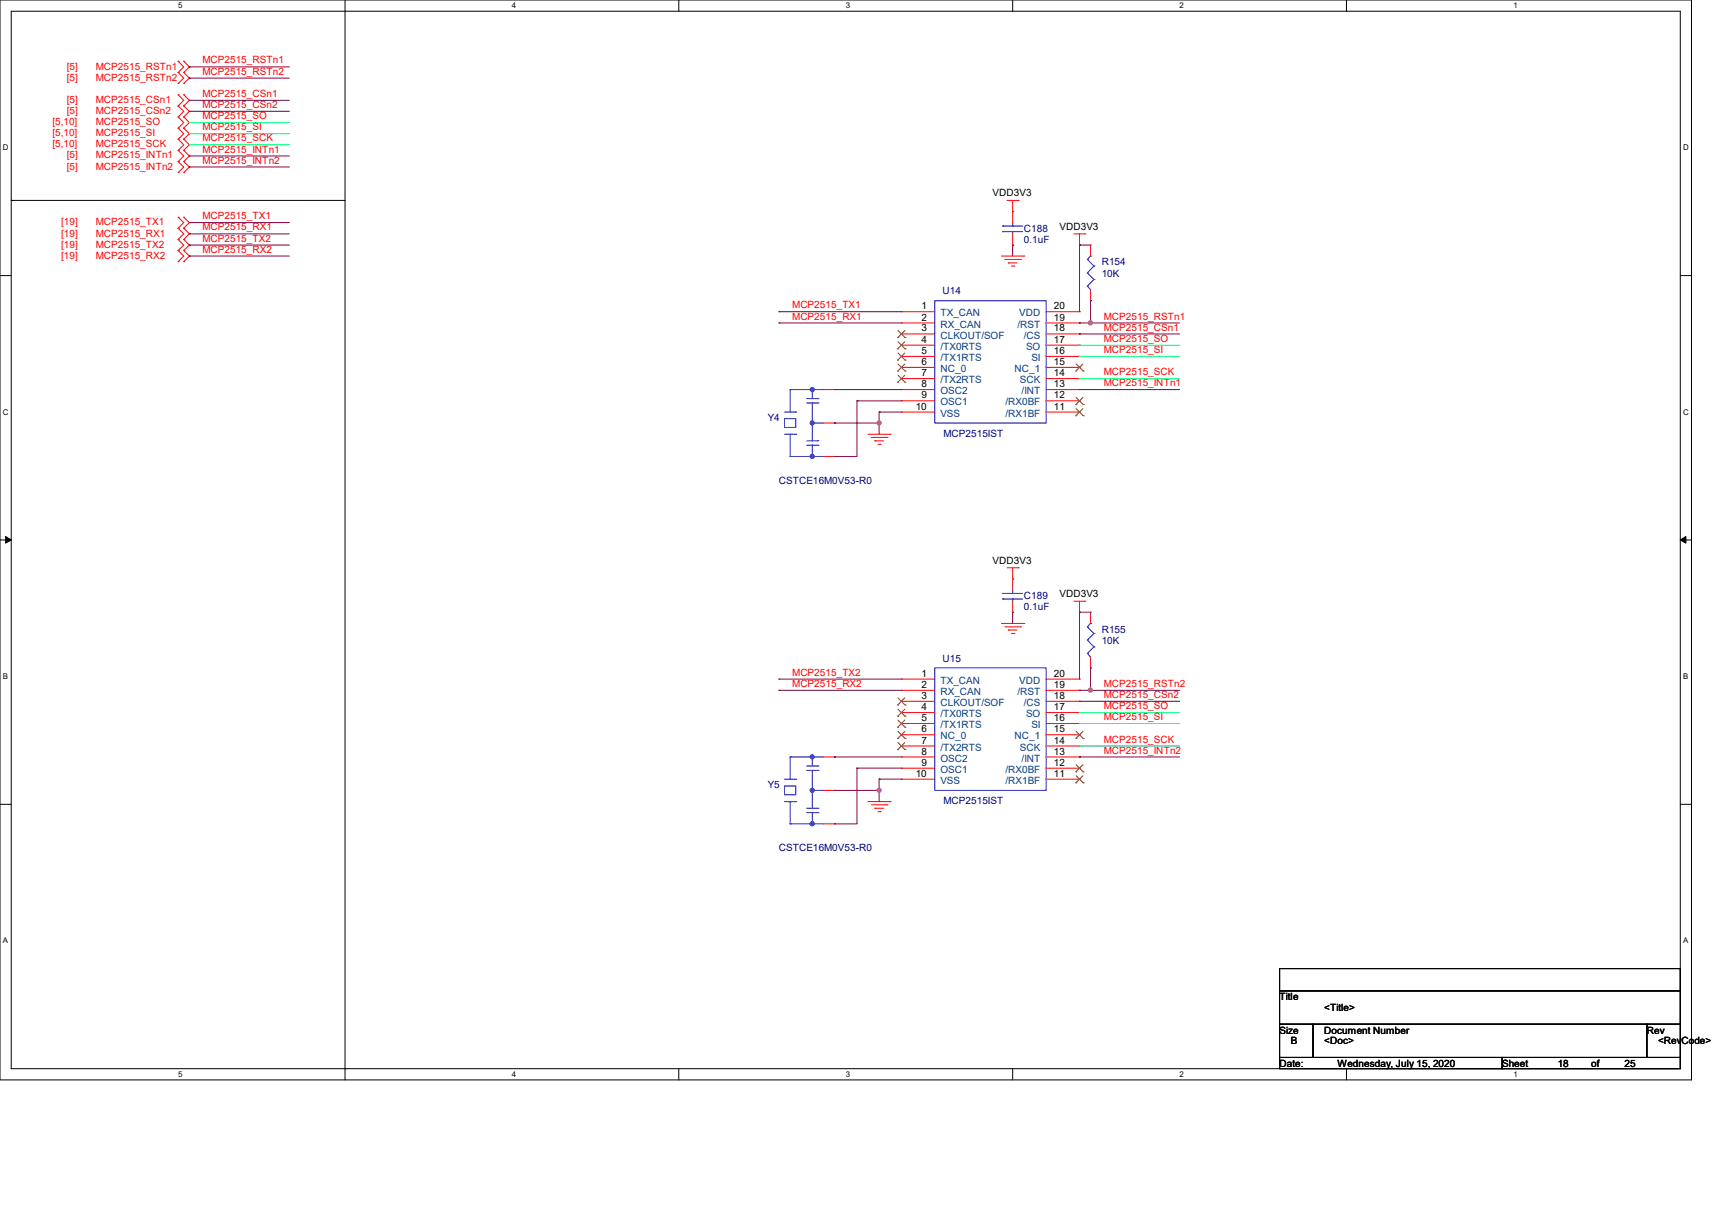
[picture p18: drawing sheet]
<svg xmlns="http://www.w3.org/2000/svg" width="297mm" height="210mm" viewBox="0 0 297 210" stroke-linecap="round" stroke-linejoin="round" font-family="sans-serif">
<defs><g id="words">
<g font-size="1.7" fill="#f00">
<text x="35.1" y="11">MCP2515_RSTn1</text>
<text x="11.6" y="17.8">[5]</text>
<text x="11.6" y="12.1">[5]</text>
<text x="11.6" y="14">[5]</text>
<text x="16.6" y="17.8">MCP2515_CSn1</text>
<text x="16.6" y="12.1">MCP2515_RSTn1</text>
<text x="16.6" y="14">MCP2515_RSTn2</text>
<text x="35.1" y="16.8">MCP2515_CSn1</text>
<text x="35.1" y="13">MCP2515_RSTn2</text>
<text x="9.1" y="21.7">[5,10]</text>
<text x="9.1" y="23.6">[5,10]</text>
<text x="11.6" y="19.8">[5]</text>
<text x="16.6" y="19.8">MCP2515_CSn2</text>
<text x="16.6" y="21.7">MCP2515_SO</text>
<text x="16.6" y="23.6">MCP2515_SI</text>
<text x="35.1" y="20.7">MCP2515_SO</text>
<text x="35.1" y="22.6">MCP2515_SI</text>
<text x="35.1" y="18.7">MCP2515_CSn2</text>
<text x="9.1" y="25.6">[5,10]</text>
<text x="11.6" y="27.5">[5]</text>
<text x="11.6" y="29.4">[5]</text>
<text x="16.6" y="25.6">MCP2515_SCK</text>
<text x="16.6" y="27.5">MCP2515_INTn1</text>
<text x="16.6" y="29.4">MCP2515_INTn2</text>
<text x="35.1" y="24.5">MCP2515_SCK</text>
<text x="35.1" y="26.5">MCP2515_INTn1</text>
<text x="35.1" y="28.4">MCP2515_INTn2</text>
<text x="10.6" y="39.1">[19]</text>
<text x="10.6" y="41">[19]</text>
<text x="16.6" y="39.1">MCP2515_TX1</text>
<text x="16.6" y="41">MCP2515_RX1</text>
<text x="35.1" y="38">MCP2515_TX1</text>
<text x="35.1" y="40">MCP2515_RX1</text>
<text x="35.1" y="41.9">MCP2515_TX2</text>
<text x="10.6" y="44.9">[19]</text>
<text x="10.6" y="42.9">[19]</text>
<text x="16.6" y="44.9">MCP2515_RX2</text>
<text x="16.6" y="42.9">MCP2515_TX2</text>
<text x="35.1" y="43.8">MCP2515_RX2</text>
<text x="137.5" y="53.5">MCP2515_TX1</text>
<text x="137.5" y="55.4">MCP2515_RX1</text>
<text x="191.5" y="59.3">MCP2515_SO</text>
<text x="191.5" y="57.3">MCP2515_CSn1</text>
<text x="191.5" y="55.4">MCP2515_RSTn1</text>
<text x="191.5" y="65.1">MCP2515_SCK</text>
<text x="191.5" y="61.2">MCP2515_SI</text>
<text x="191.5" y="67">MCP2515_INTn1</text>
<text x="137.5" y="117.2">MCP2515_TX2</text>
<text x="137.5" y="119.1">MCP2515_RX2</text>
<text x="191.5" y="119.1">MCP2515_RSTn2</text>
<text x="191.5" y="121">MCP2515_CSn2</text>
<text x="191.5" y="123">MCP2515_SO</text>
<text x="191.5" y="124.9">MCP2515_SI</text>
<text x="191.5" y="128.8">MCP2515_SCK</text>
<text x="191.5" y="130.7">MCP2515_INTn2</text>
</g>
<g font-size="1.7">
<text x="172.2" y="34">VDD3V3</text>
<text x="183.8" y="39.8">VDD3V3</text>
<text x="159.8" y="53.6">1</text>
<text x="182.8" y="53.6">20</text>
<text x="159.8" y="55.6">2</text>
<text x="159.8" y="57.5">3</text>
<text x="159.8" y="59.4">4</text>
<text x="182.8" y="55.6">19</text>
<text x="182.8" y="57.5">18</text>
<text x="182.8" y="59.4">17</text>
<text x="159.8" y="61.4">5</text>
<text x="159.8" y="63.3">6</text>
<text x="159.8" y="65.2">7</text>
<text x="182.8" y="61.4">16</text>
<text x="182.8" y="63.3">15</text>
<text x="182.8" y="65.2">14</text>
<text x="158.9" y="71">10</text>
<text x="159.8" y="67.1">8</text>
<text x="159.8" y="69.1">9</text>
<text x="182.8" y="67.1">13</text>
<text x="182.8" y="69.1">12</text>
<text x="182.8" y="71">11</text>
<text x="172.2" y="97.7">VDD3V3</text>
<text x="183.8" y="103.5">VDD3V3</text>
<text x="159.8" y="117.3">1</text>
<text x="159.8" y="119.3">2</text>
<text x="182.8" y="117.3">20</text>
<text x="182.8" y="119.3">19</text>
<text x="159.8" y="121.2">3</text>
<text x="159.8" y="123.1">4</text>
<text x="159.8" y="125">5</text>
<text x="182.8" y="121.2">18</text>
<text x="182.8" y="123.1">17</text>
<text x="182.8" y="125">16</text>
<text x="159.8" y="127">6</text>
<text x="159.8" y="128.9">7</text>
<text x="159.8" y="130.8">8</text>
<text x="182.8" y="127">15</text>
<text x="182.8" y="128.9">14</text>
<text x="182.8" y="130.8">13</text>
<text x="158.9" y="134.7">10</text>
<text x="159.8" y="132.8">9</text>
<text x="182.8" y="132.8">12</text>
<text x="182.8" y="134.7">11</text>
<text x="222" y="173.4">Title</text>
<text x="222" y="179.2">Size</text>
<text x="229.7" y="175.3">&lt;Title&gt;</text>
<text x="229.7" y="179.2">Document Number</text>
<text x="285.7" y="179.2">Rev</text>
<text x="222" y="185">Date:</text>
<text x="223.9" y="181.1">B</text>
<text x="229.7" y="181.1">&lt;Doc&gt;</text>
<text x="232.1" y="185">Wednesday, July 15, 2020</text>
<text x="260.6" y="185">Sheet</text>
<text x="270.2" y="185">18</text>
<text x="276" y="185">of</text>
<text x="281.8" y="185">25</text>
<text x="287.7" y="181.1">&lt;RevCode&gt;</text>
</g>
<g font-size="1.7" fill="#000080">
<text x="177.6" y="40.2">C188</text>
<text x="177.6" y="42.2">0.1uF</text>
<text x="191.1" y="46">R154</text>
<text x="191.1" y="48">10K</text>
<text x="163.5" y="51.1">U14</text>
<text x="133.2" y="73.1">Y4</text>
<text x="163.7" y="75.7">MCP2515IST</text>
<text x="135.1" y="83.9">CSTCE16M0V53-R0</text>
<text x="177.6" y="103.9">C189</text>
<text x="177.6" y="105.9">0.1uF</text>
<text x="191.1" y="109.7">R155</text>
<text x="191.1" y="111.7">10K</text>
<text x="163.5" y="114.8">U15</text>
<text x="133.2" y="136.7">Y5</text>
<text x="163.7" y="139.4">MCP2515IST</text>
<text x="135.1" y="147.6">CSTCE16M0V53-R0</text>
</g>
<g font-size="1.7" fill="#004080">
<text x="163.1" y="54.9">TX_CAN</text>
<text x="163.1" y="56.8">RX_CAN</text>
<text x="163.1" y="58.7">CLKOUT/SOF</text>
<text x="176.5" y="56.8">/RST</text>
<text x="176.8" y="54.9">VDD</text>
<text x="177.6" y="58.7">/CS</text>
<text x="163.1" y="60.7">/TX0RTS</text>
<text x="163.1" y="62.6">/TX1RTS</text>
<text x="163.1" y="64.5">NC_0</text>
<text x="176" y="64.5">NC_1</text>
<text x="178" y="60.7">SO</text>
<text x="178.9" y="62.6">SI</text>
<text x="163.1" y="66.5">/TX2RTS</text>
<text x="163.1" y="68.4">OSC2</text>
<text x="163.1" y="70.3">OSC1</text>
<text x="174.5" y="70.3">/RX0BF</text>
<text x="176.9" y="66.5">SCK</text>
<text x="177.2" y="68.4">/INT</text>
<text x="163.1" y="72.3">VSS</text>
<text x="174.5" y="72.3">/RX1BF</text>
<text x="163.1" y="118.6">TX_CAN</text>
<text x="176.8" y="118.6">VDD</text>
<text x="163.1" y="120.5">RX_CAN</text>
<text x="163.1" y="122.4">CLKOUT/SOF</text>
<text x="163.1" y="124.4">/TX0RTS</text>
<text x="176.5" y="120.5">/RST</text>
<text x="177.6" y="122.4">/CS</text>
<text x="178" y="124.4">SO</text>
<text x="163.1" y="126.3">/TX1RTS</text>
<text x="163.1" y="128.2">NC_0</text>
<text x="163.1" y="130.2">/TX2RTS</text>
<text x="176" y="128.2">NC_1</text>
<text x="176.9" y="130.2">SCK</text>
<text x="178.9" y="126.3">SI</text>
<text x="163.1" y="132.1">OSC2</text>
<text x="163.1" y="134">OSC1</text>
<text x="163.1" y="135.9">VSS</text>
<text x="174.5" y="134">/RX0BF</text>
<text x="174.5" y="135.9">/RX1BF</text>
<text x="177.2" y="132.1">/INT</text>
</g>
<g font-size="1.4">
<text x="30.9" y="1.4">5</text>
<text x="88.8" y="1.4">4</text>
<text x="146.7" y="1.4">3</text>
<text x="204.6" y="1.4">2</text>
<text x="262.6" y="1.4">1</text>
<text x=".5" y="26.1">D</text>
<text x="292" y="26.1">D</text>
<text x=".5" y="71.9">C</text>
<text x="292" y="71.9">C</text>
<text x=".5" y="117.8">B</text>
<text x="292" y="117.8">B</text>
<text x=".5" y="163.6">A</text>
<text x="292" y="163.6">A</text>
<text x="30.9" y="186.8">5</text>
<text x="88.8" y="186.8">4</text>
<text x="146.7" y="186.8">3</text>
<text x="204.6" y="186.8">2</text>
<text x="262.6" y="186.8">1</text>
</g>
</g></defs>
<path d="M0 0h293.5v187.3h-293.5zM1.9 1.9h289.6v183.4h-289.6z" fill="none" stroke="#000" stroke-width=".17"/>
<g fill="#fff">
<path d="M30.9 .2h.8v1.5h-.8z"/>
<path d="M30.9 185.5h.8v1.6h-.8z"/>
</g>
<path d="M59.9 0v1.9M59.9 185.3v2" fill="none" stroke="#000" stroke-width=".17"/>
<g fill="#fff">
<path d="M88.8 .2h.8v1.5h-.8z"/>
<path d="M88.8 185.5h.8v1.6h-.8z"/>
</g>
<path d="M117.8 0v1.9M117.8 185.3v2" fill="none" stroke="#000" stroke-width=".17"/>
<g fill="#fff">
<path d="M146.7 .2h.8v1.5h-.8z"/>
<path d="M146.7 185.5h.8v1.6h-.8z"/>
</g>
<path d="M175.7 0v1.9M175.7 185.3v2" fill="none" stroke="#000" stroke-width=".17"/>
<g fill="#fff">
<path d="M204.6 .2h.8v1.5h-.8z"/>
<path d="M204.6 185.5h.8v1.6h-.8z"/>
</g>
<path d="M233.6 0v1.9M233.6 185.3v2" fill="none" stroke="#000" stroke-width=".17"/>
<g fill="#fff">
<path d="M262.6 .2h.7v1.5h-.7z"/>
<path d="M262.6 185.5h.7v1.6h-.7z"/>
<path d="M.5 24.8h1v1.6h-1z"/>
<path d="M292 24.8h1v1.6h-1z"/>
<path d="M.5 70.7h1v1.5h-1z"/>
<path d="M292 70.7h1v1.5h-1z"/>
</g>
<path d="M0 47.8h1.9M291.5 47.8h2" fill="none" stroke="#000" stroke-width=".17"/>
<g fill="#fff">
<path d="M.5 116.5h.9v1.6h-.9z"/>
<path d="M292 116.5h.9v1.6h-.9z"/>
</g>
<path d="M0 93.6h1.9M291.5 93.6h2" fill="none" stroke="#000" stroke-width=".17"/>
<path d="M1 93l.9 .6-.9 .6zM291.5 93.6l1-.6v1.2z" fill="#000" stroke="#000" stroke-width=".17"/>
<g fill="#fff">
<path d="M.5 162.4h.9v1.5h-.9z"/>
<path d="M292 162.4h.9v1.5h-.9z"/>
</g>
<g fill="none" stroke="#000" stroke-width=".17">
<path d="M59.9 1.9v183.4M1.9 34.8h.1M1.9 34.8h58M0 139.5h1.9M291.5 139.5h2M222 168h69.5v3.8h-69.5zM222 171.8h69.5v5.8h-69.5zM222 177.6h5.8v5.8h-5.8zM227.8 177.6h57.9v5.8h-57.9zM285.7 177.6h5.8v5.8h-5.8zM59.9 185.3h.1M222 183.4h38.6v1.9h-38.6z"/>
<path d="M260.6 183.4h30.9v1.9h-30.9z"/>
</g>
<g fill="none" stroke="#f00" stroke-width=".17">
<path d="M30.9 16.4h.1M30.9 18.4h.1M30.9 10.6h.1M30.9 12.6h.1M30.9 14.5h.1M30.9 16.4l1 1-1 1M30.9 18.4l1 .9-1 1M30.9 10.6l1 1-1 1M30.9 12.6l1 .9-1 1M31.9 18.4h.1M31.9 16.4h.1M31.9 12.6h.1"/>
<path d="M31.9 10.6h.1M31.9 14.5h.1M31.9 16.4l1 1-1 1M31.9 18.4l1 .9-1 1M31.9 10.6l1 1-1 1M31.9 12.6l1 .9-1 1M30.9 20.3h.1M30.9 22.2h.1M30.9 24.1h.1M30.9 26.1h.1M30.9 28h.1M30.9 29.9h.1"/>
<path d="M30.9 37.7h.1M30.9 39.6h.1M30.9 20.3l1 1-1 .9M30.9 22.2l1 1-1 .9M30.9 24.1l1 1-1 1M30.9 26.1l1 1-1 .9M30.9 28l1 1-1 .9M30.9 37.7l1 .9-1 1M30.9 39.6l1 1-1 .9M31.9 20.3h.1M31.9 22.2h.1M31.9 24.1h.1"/>
<path d="M31.9 26.1h.1M31.9 28h.1M31.9 29.9h.1M31.9 39.6h.1M31.9 37.7h.1M31.9 20.3l1 1-1 .9M31.9 22.2l1 1-1 .9M31.9 24.1l1 1-1 1M31.9 26.1l1 1-1 .9M31.9 28l1 1-1 .9M31.9 37.7l1 .9-1 1M31.9 39.6l1 1-1 .9"/>
<path d="M174.7 34.8h2M175.7 36.7h.1M175.7 34.8v3.8M176.7 34.8h.1M30.9 41.5h.1M30.9 43.4h.1M30.9 45.4h.1M30.9 43.4l1 1-1 1M30.9 41.5l1 1-1 .9M31.9 41.5h.1M31.9 45.4h.1M31.9 43.4h.1"/>
<path d="M31.9 43.4l1 1-1 1M31.9 41.5l1 1-1 .9M156.4 54.1h.1M156.4 56h.1M156.4 57.9h.1M156.4 59.9h.1M156.4 54.1h5.8M156.4 56h5.8M156.4 57.9h5.8M156.4 59.9h5.8M173.7 44.4h3.9M174.3 45h2.7"/>
<path d="M174.9 45.6h.1M174.9 45.6h1.5M175.5 46.1h.4M175.7 42.5h.1M175.7 40.6v1.9M175.9 46.1h.1M177 45h.1M177.6 44.4h.1M181.5 54.1h5.8M181.5 56h5.8M181.5 57.9h5.8M181.5 59.9h5.8"/>
<path d="M186.3 40.6h1.9M187.3 42.5h.1M187.3 54.1h.1M187.3 56h.1M187.3 57.9h.1M187.3 59.9h.1M187.3 40.6v1.9M188.2 40.6h.1M189.2 52.2h.1M189.2 42.5h.1M189.2 42.5v1.9M189.2 50.2v2"/>
<path d="M142.9 67.6h1.9M142.9 79.2h1.9M142.9 73.4h1.9M144.8 79.2h.1M144.8 73.4h.1M144.8 67.6h.1M150.6 75.3h3.8M151.2 75.9h2.7M151.8 76.5h.1M151.8 76.5h1.5M152.3 77h.4M152.7 77h.1"/>
<path d="M153.9 75.9h.1M154.4 75.3h.1M156.4 61.8h.1M156.4 63.7h.1M156.4 65.7h.1M156.4 67.6h.1M156.4 69.5h.1M156.4 71.5h.1M156.4 61.8h5.8M156.4 63.7h5.8M156.4 65.7h5.8M156.4 67.6h5.8"/>
<path d="M156.4 69.5h5.8M156.4 71.5h5.8M181.5 61.8h5.8M181.5 63.7h5.8M181.5 65.7h5.8M181.5 67.6h5.8M181.5 69.5h5.8M181.5 71.5h5.8M187.3 61.8h.1M187.3 63.7h.1M187.3 65.7h.1M187.3 67.6h.1"/>
<path d="M187.3 69.5h.1M187.3 71.5h.1M174.7 98.5h2M175.7 98.5v3.8M176.7 98.5h.1M156.4 117.8h.1M156.4 119.7h.1M156.4 117.8h5.8M156.4 119.7h5.8M173.7 108.1h3.9M174.3 108.7h2.7M174.9 109.3h.1"/>
<path d="M174.9 109.3h1.5M175.5 109.9h.4M175.7 100.4h.1M175.7 106.2h.1M175.7 104.3v1.9M175.9 109.9h.1M177 108.7h.1M177.6 108.1h.1M181.5 117.8h5.8M181.5 119.7h5.8M186.3 104.3h1.9M187.3 106.2h.1"/>
<path d="M187.3 117.8h.1M187.3 119.7h.1M187.3 104.3v1.9M188.2 104.3h.1M189.2 115.8h.1M189.2 106.2h.1M189.2 106.2v1.9M189.2 113.9v1.9M142.9 137.1h1.9M142.9 131.3h1.9M144.8 137.1h.1M144.8 131.3h.1"/>
<path d="M150.6 139h3.8M151.2 139.6h2.7M153.9 139.6h.1M154.4 139h.1M156.4 121.6h.1M156.4 123.6h.1M156.4 125.5h.1M156.4 127.4h.1M156.4 129.4h.1M156.4 131.3h.1M156.4 133.2h.1M156.4 135.1h.1"/>
<path d="M156.4 131.3h5.8M156.4 121.6h5.8M156.4 123.6h5.8M156.4 125.5h5.8M156.4 127.4h5.8M156.4 129.4h5.8M156.4 133.2h5.8M156.4 135.1h5.8M181.5 131.3h5.8M181.5 121.6h5.8M181.5 123.6h5.8M181.5 125.5h5.8"/>
<path d="M181.5 127.4h5.8M181.5 129.4h5.8M181.5 133.2h5.8M181.5 135.1h5.8M187.3 121.6h.1M187.3 123.6h.1M187.3 125.5h.1M187.3 127.4h.1M187.3 129.4h.1M187.3 131.3h.1M187.3 133.2h.1M187.3 135.1h.1"/>
<path d="M142.9 142.9h1.9M144.8 142.9h.1M151.8 140.2h.1M151.8 140.2h1.5M152.3 140.8h.4M152.7 140.8h.1"/>
</g>
<g fill="none" stroke="#00f" stroke-width=".17">
<path d="M173.9 39.2h.1M173.9 39.2h3.5M175.7 39.2h.1M175.7 38.6v.6M162.2 52.2h19.3v21.2h-19.3zM173.9 40.2h.1M173.9 40.2h3.5M175.7 40.2h.1M175.7 40.2v.4M188.6 49.6h.1M188.6 47.3h.1M188.6 45h.1"/>
<path d="M188.6 49.6l.6 .6M188.6 47.3l1.2 1.2M188.6 45l1.2 1.1M189.2 44.4h.1M189.2 44.4l-.6 .6M189.8 48.5h.1M189.8 46.1h.1M189.8 48.5l-1.2 1.1M189.8 46.1l-1.2 1.2M136.1 72.6h1.9v1.5h-1.9zM136.1 71.5h1.9M136.1 75.3h1.9"/>
<path d="M137.1 67.6h.1M137.1 75.3h.1M137.1 79.2h.1M137.1 67.6v3.9M137.1 75.3v3.9M137.1 67.6h5.8M137.1 79.2h5.8M138 71.5h.1M138 75.3h.1M140 76.5h1.9M140 77.2h1.9M140 69.9h1.9"/>
<path d="M140 69.1h1.9M140.9 73.4h.1M140.9 69.9h.1M140.9 67.6h.1M140.9 77.2h.1M140.9 73.4h2M140.9 67.6v1.5M140.9 69.9v6.6M140.9 77.2v2M141.9 76.5h.1M141.9 77.2h.1M141.9 69.9h.1"/>
<path d="M141.9 69.1h.1M162.2 115.8h19.3v21.3h-19.3zM173.9 102.9h.1M173.9 103.9h.1M173.9 102.9h3.5M173.9 103.9h3.5M175.7 103.9h.1M175.7 102.9h.1M175.7 102.3v.6M175.7 103.9v.4M188.6 113.3h.1M188.6 111h.1"/>
<path d="M188.6 108.7h.1M188.6 113.3l.6 .6M188.6 111l1.2 1.2M188.6 108.7l1.2 1.2M189.2 108.1h.1M189.2 108.1l-.6 .6M189.8 112.2h.1M189.8 109.9h.1M189.8 112.2l-1.2 1.1M189.8 109.9l-1.2 1.1M136.1 136.3h1.9v1.5h-1.9zM136.1 135.1h1.9"/>
<path d="M136.1 139h1.9M137.1 131.3h.1M137.1 139h.1M137.1 131.3v3.8M137.1 139v3.9M137.1 131.3h5.8M138 135.1h.1M138 139h.1M140 133.6h1.9M140 132.8h1.9M140.9 137.1h.1M140.9 133.6h.1"/>
<path d="M140.9 131.3h.1M140.9 131.3v1.5M140.9 133.6v6.6M140.9 137.1h2M141.9 133.6h.1M141.9 132.8h.1M137.1 142.9h.1M137.1 142.9h5.8M140 140.2h1.9M140 140.9h1.9M140.9 140.9h.1M140.9 140.9v2"/>
<path d="M141.9 140.2h.1M141.9 140.9h.1"/>
</g>
<g fill="none" stroke="#804000" stroke-width=".17">
<path d="M155.7 58.5h.1M155.8 57.3l1.2 1.2M155.8 59.3l1.2 1.2M157 57.3l-1.3 1.2M157 59.3l-1.3 1.2M157 58.5h.1M155.7 60.5h.1M155.7 62.4h.1M155.7 64.3h.1M155.7 66.3h.1M155.8 61.2l1.2 1.2M155.8 63.1l1.2 1.2"/>
<path d="M155.8 65.1l1.2 1.2M157 61.2l-1.3 1.2M157 63.1l-1.3 1.2M157 65.1l-1.3 1.2M157 60.5h.1M157 62.4h.1M157 64.3h.1M157 66.3h.1M186.6 64.3h.1M186.6 70.1h.1M186.6 72.1h.1M186.7 63.1l1.2 1.2"/>
<path d="M186.7 68.9l1.2 1.2M186.7 70.9l1.2 1.2M187.9 63.1l-1.3 1.2M187.9 68.9l-1.3 1.2M187.9 70.9l-1.3 1.2M187.9 64.3h.1M187.9 70.1h.1M187.9 72.1h.1M155.7 122.3h.1M155.7 124.2h.1M155.7 126.1h.1M155.7 128.1h.1"/>
<path d="M155.7 130h.1M155.8 121l1.2 1.3M155.8 123l1.2 1.2M155.8 124.9l1.2 1.2M155.8 126.8l1.2 1.3M155.8 128.8l1.2 1.2M157 121l-1.3 1.3M157 123l-1.3 1.2M157 124.9l-1.3 1.2M157 126.8l-1.3 1.3M157 128.8l-1.3 1.2M157 122.3h.1"/>
<path d="M157 124.2h.1M157 126.1h.1M157 128.1h.1M157 130h.1M186.6 128.1h.1M186.6 133.9h.1M186.6 135.8h.1M186.7 126.8l1.2 1.3M186.7 132.6l1.2 1.3M186.7 134.5l1.2 1.3M187.9 126.8l-1.3 1.3M187.9 132.6l-1.3 1.3"/>
<path d="M187.9 134.5l-1.3 1.3M187.9 128.1h.1M187.9 133.9h.1M187.9 135.8h.1"/>
</g>
<g fill="#00f" stroke="#00f" stroke-width=".17">
<circle cx="140.9" cy="67.6" r=".36"/>
<circle cx="140.9" cy="79.1" r=".36"/>
<circle cx="140.9" cy="73.3" r=".36"/>
<circle cx="140.9" cy="131.3" r=".36"/>
<circle cx="140.9" cy="142.9" r=".36"/>
<circle cx="140.9" cy="137.1" r=".36"/>
</g>
<g fill="none" stroke="#800040" stroke-width=".17">
<path d="M32.9 17.4h.1M32.9 19.3h.1M32.9 11.6h.1M32.9 13.5h.1M32.9 17.4h17.3M32.9 19.3h17.3M32.9 11.6h17.3M32.9 13.5h17.3M32.9 27.1h.1M32.9 29h.1M32.9 38.6h.1M32.9 27.1h17.3"/>
<path d="M32.9 29h17.3M32.9 38.6h17.3M32.9 40.6h.1M32.9 42.5h.1M32.9 44.4h.1M32.9 42.5h17.3M32.9 40.6h17.3M32.9 44.4h17.3M135.1 54.1h.1M135.1 56h.1M135.1 54.1h21.3M135.1 56h21.3"/>
<path d="M175.7 42.5h.1M175.7 42.5v1.9M187.3 57.9h.1M187.3 56h.1M187.3 42.5h.1M187.3 57.9h17.3M187.3 56h17.3M187.3 42.5h1.9M187.3 42.5v11.6M189.2 52.2h.1M189.2 56h.1M189.2 52.2v3.8"/>
<path d="M144.8 67.6h.1M144.8 79.2h.1M144.8 73.4h.1M144.8 67.6h11.6M144.8 73.4h7.7M148.7 69.5h.1M148.7 69.5h7.7M148.7 69.5v9.7h-3.9M152.5 71.5h.1M152.5 73.4h.1M152.5 71.5v3.8M152.5 71.5h3.9"/>
<path d="M187.3 67.6h.1M187.3 67.6h17.3M135.1 117.8h.1M135.1 119.7h.1M135.1 117.8h21.3M135.1 119.7h21.3M175.7 106.2h.1M175.7 106.2v1.9M187.3 106.2h.1M187.3 119.7h.1M187.3 106.2v11.6M187.3 106.2h1.9"/>
<path d="M187.3 119.7h17.3M189.2 115.8h.1M189.2 119.7h.1M189.2 115.8v3.9M144.8 131.3h.1M144.8 137.1h.1M144.8 131.3h11.6M144.8 137.1h7.7M148.7 133.2h.1M148.7 133.2v9.7h-3.9M148.7 133.2h7.7M152.5 135.1h.1"/>
<path d="M152.5 137.1h.1M152.5 135.1v3.9M152.5 135.1h3.9M187.3 121.6h.1M187.3 131.3h.1M187.3 121.6h17.3M187.3 131.3h17.3M144.8 142.9h.1"/>
</g>
<g fill="none" stroke="#00ff80" stroke-width=".17">
<path d="M32.9 21.3h.1M32.9 23.2h.1M32.9 25.1h.1M32.9 21.3h17.3M32.9 23.2h17.3M32.9 25.1h17.3M187.3 59.9h.1M187.3 59.9h17.3M187.3 65.7h.1M187.3 61.8h.1M187.3 65.7h17.3M187.3 61.8h17.3"/>
<path d="M187.3 123.6h.1M187.3 125.5h.1M187.3 129.4h.1M187.3 123.6h17.3M187.3 125.5h17.3M187.3 129.4h17.3"/>
</g>
<g fill="#f0f" stroke="#f0f" stroke-width=".17">
<circle cx="152.5" cy="73.3" r=".36"/>
<circle cx="189.2" cy="56" r=".36"/>
<circle cx="189.2" cy="119.7" r=".36"/>
<circle cx="152.5" cy="137.1" r=".36"/>
</g>
<use href="#words"/>
</svg>
